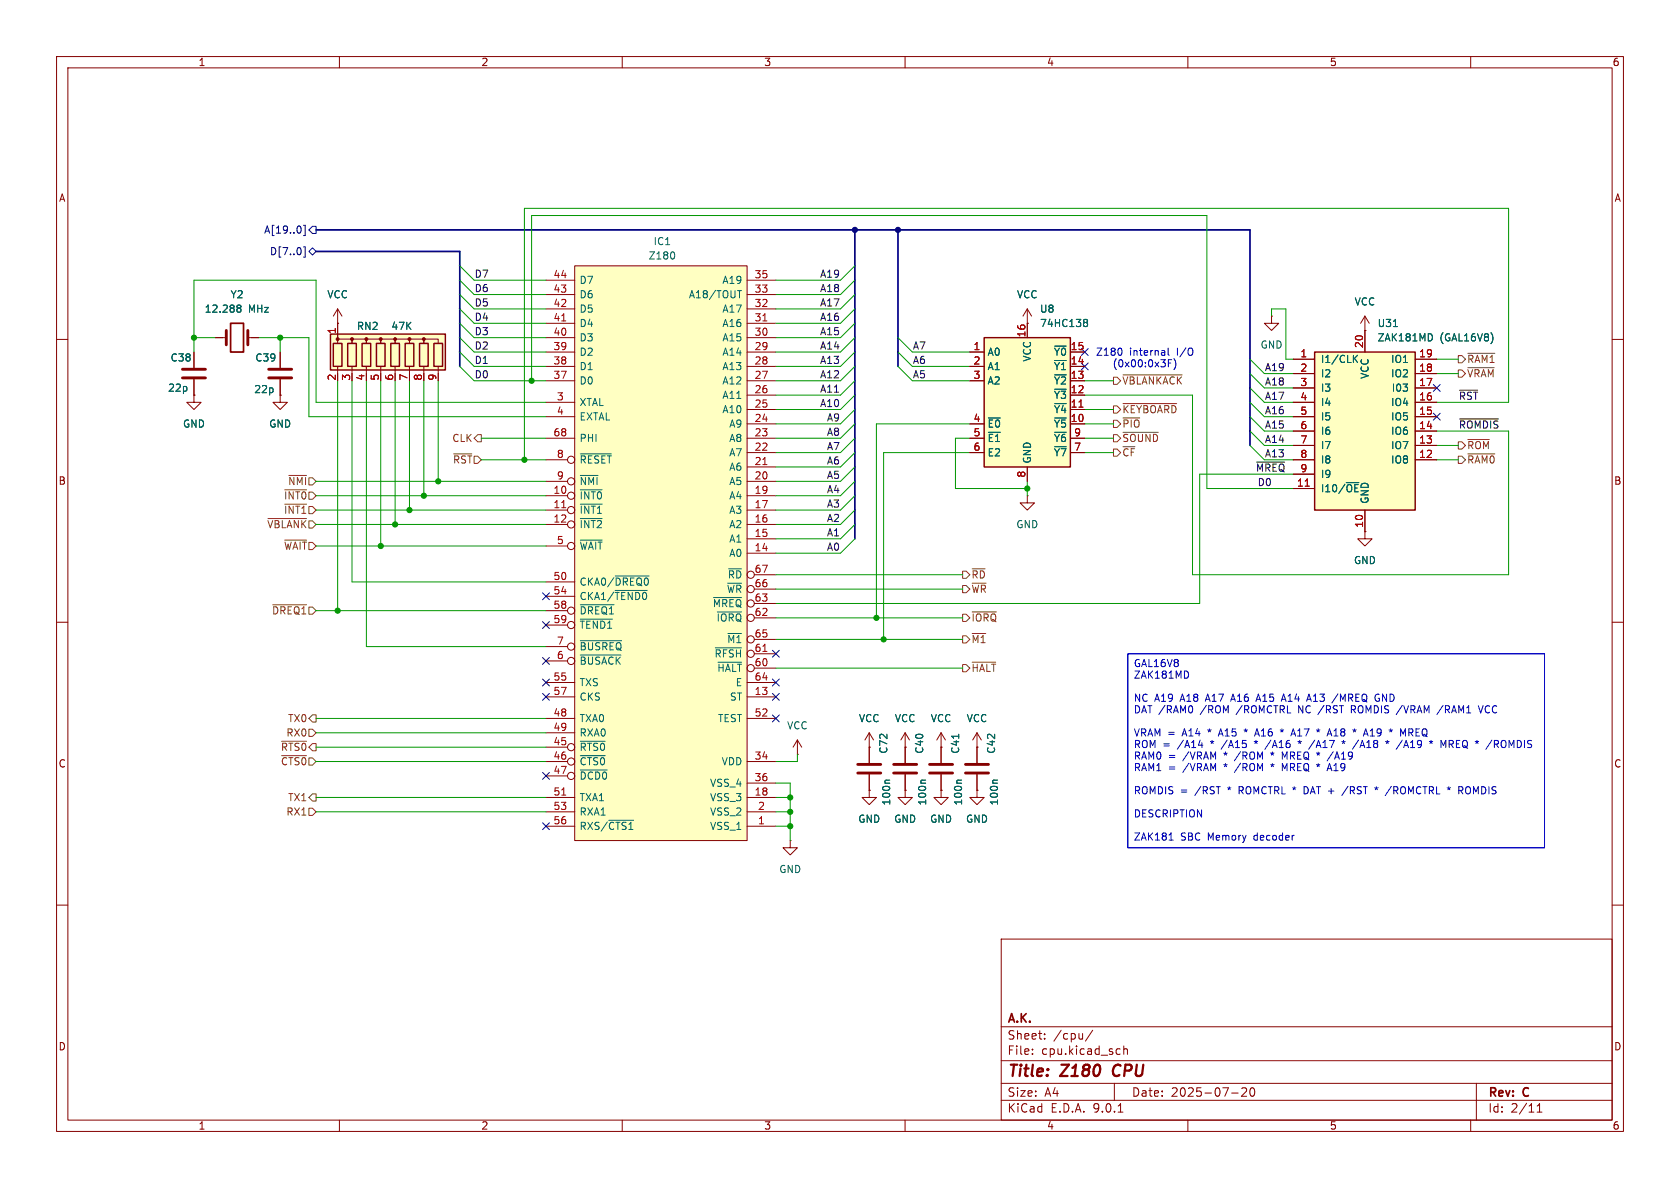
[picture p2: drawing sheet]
<svg xmlns="http://www.w3.org/2000/svg" width="297mm" height="210mm" viewBox="0 0 297 210" stroke-linecap="round" stroke-linejoin="round" font-family="sans-serif">
<defs><g id="words">
<g font-size="2.8" fill="#840000">
<text x="178" y="190.9">Title:</text>
<text x="187.7" y="190.9">Z180</text>
<text x="197.6" y="190.9">CPU</text>
</g>
<g font-size="2.1" fill="#840000">
<text x="178" y="184">Sheet:</text>
<text x="178" y="181.2">A.K.</text>
<text x="186.2" y="184">/cpu/</text>
<text x="178" y="186.7">File:</text>
<text x="184.1" y="186.7">cpu.kicad_sch</text>
<text x="178" y="196.9">KiCad</text>
<text x="178" y="194.1">Size:</text>
<text x="184.7" y="194.1">A4</text>
<text x="185.7" y="196.9">E.D.A.</text>
<text x="193.3" y="196.9">9.0.1</text>
<text x="200" y="194.1">Date:</text>
<text x="207" y="194.1">2025-07-20</text>
<text x="263" y="194.3">Rev:</text>
<text x="263" y="196.9">Id:</text>
<text x="267.1" y="196.9">2/11</text>
<text x="269.4" y="194.3">C</text>
</g>
<g font-size="1.8" fill="#840000">
<text x="35" y="11.9">1</text>
<text x="85" y="11.9">2</text>
<text x="135" y="11.9">3</text>
<text x="185" y="11.9">4</text>
<text x="235" y="11.9">5</text>
<text x="285" y="11.9">6</text>
<text x="10.3" y="35.9">A</text>
<text x="285.3" y="35.9">A</text>
<text x="10.3" y="85.9">B</text>
<text x="285.3" y="85.9">B</text>
<text x="10.3" y="135.9">C</text>
<text x="285.3" y="135.9">C</text>
<text x="10.3" y="185.9">D</text>
<text x="285.3" y="185.9">D</text>
<text x="35" y="199.9">1</text>
<text x="85" y="199.9">2</text>
<text x="135" y="199.9">3</text>
<text x="185" y="199.9">4</text>
<text x="235" y="199.9">5</text>
<text x="285" y="199.9">6</text>
</g>
<g font-size="1.8" fill="#000084">
<text x="46.6" y="41.5">A[19..0]</text>
<text x="47.6" y="45.3">D[7..0]</text>
</g>
<g font-size="1.8" fill="#006464">
<text x="114.6" y="46.1">Z180</text>
<text x="115.5" y="43.5">IC1</text>
<text x="40.7" y="52.9">Y2</text>
<text x="57.8" y="52.9">VCC</text>
<text x="102.4" y="50.4">D7</text>
<text x="102.4" y="52.9">D6</text>
<text x="121.7" y="52.9">A18/TOUT</text>
<text x="127.6" y="50.4">A19</text>
<text x="179.7" y="52.9">VCC</text>
<text x="36.1" y="55.5">12.288</text>
<text x="43.9" y="55.5">MHz</text>
<text x="63" y="58.5">RN2</text>
<text x="69.1" y="58.5">47K</text>
<text x="102.4" y="55.5">D5</text>
<text x="102.4" y="58">D4</text>
<text x="127.6" y="55.5">A17</text>
<text x="127.6" y="58">A16</text>
<text x="183.8" y="55.5">U8</text>
<text x="183.8" y="58">74HC138</text>
<text x="239.4" y="54.2">VCC</text>
<text x="243.5" y="58">U31</text>
<text x="30.1" y="64.1">C38</text>
<text x="45" y="64.1">C39</text>
<text x="102.4" y="60.6">D3</text>
<text x="102.4" y="63.1">D2</text>
<text x="102.4" y="65.6">D1</text>
<text x="127.6" y="60.6">A15</text>
<text x="127.6" y="63.1">A14</text>
<text x="127.6" y="65.6">A13</text>
<text x="174.5" y="63.1">A0</text>
<text x="174.5" y="65.6">A1</text>
<text x="182.5" y="64" transform="rotate(-90 182.5 64)">VCC</text>
<text x="186.2" y="63.1">~{Y0}</text>
<text x="186.2" y="65.6">~{Y1}</text>
<text x="222.8" y="61.8">GND</text>
<text x="233.4" y="64.4">I1/CLK</text>
<text x="243.5" y="60.6">ZAK181MD</text>
<text x="245.8" y="64.4">IO1</text>
<text x="254.5" y="60.6">(GAL16V8)</text>
<text x="29.6" y="69.4">22p</text>
<text x="44.9" y="69.7">22p</text>
<text x="102.4" y="68.2">D0</text>
<text x="102.4" y="72">XTAL</text>
<text x="127.6" y="68.2">A12</text>
<text x="127.6" y="70.7">A11</text>
<text x="174.5" y="68.2">A2</text>
<text x="186.2" y="68.2">~{Y2}</text>
<text x="186.2" y="70.7">~{Y3}</text>
<text x="233.4" y="66.9">I2</text>
<text x="233.4" y="69.4">I3</text>
<text x="233.4" y="72">I4</text>
<text x="242.2" y="67.1" transform="rotate(-90 242.2 67.1)">VCC</text>
<text x="245.8" y="66.9">IO2</text>
<text x="245.8" y="72">IO4</text>
<text x="245.9" y="69.4">I03</text>
<text x="32.3" y="75.8">GND</text>
<text x="47.5" y="75.8">GND</text>
<text x="102.4" y="74.5">EXTAL</text>
<text x="127.6" y="73.3">A10</text>
<text x="128.8" y="75.8">A9</text>
<text x="174.5" y="75.8">~{E0}</text>
<text x="186.2" y="73.3">~{Y4}</text>
<text x="186.2" y="75.8">~{Y5}</text>
<text x="233.4" y="74.5">I5</text>
<text x="233.4" y="77.1">I6</text>
<text x="245.8" y="74.5">IO5</text>
<text x="245.8" y="77.1">IO6</text>
<text x="102.4" y="78.3">PHI</text>
<text x="102.4" y="82.1">~{RESET}</text>
<text x="128.8" y="78.3">A8</text>
<text x="128.8" y="80.9">A7</text>
<text x="128.8" y="83.4">A6</text>
<text x="174.5" y="78.3">~{E1}</text>
<text x="174.5" y="80.9">E2</text>
<text x="182.5" y="82" transform="rotate(-90 182.5 82)">GND</text>
<text x="186.2" y="78.3">~{Y6}</text>
<text x="186.2" y="80.9">~{Y7}</text>
<text x="233.4" y="79.6">I7</text>
<text x="233.4" y="82.1">I8</text>
<text x="245.8" y="79.6">IO7</text>
<text x="245.8" y="82.1">IO8</text>
<text x="102.4" y="86">~{NMI}</text>
<text x="102.4" y="88.5">~{INT0}</text>
<text x="128.8" y="86">A5</text>
<text x="128.8" y="88.5">A4</text>
<text x="233.4" y="84.7">I9</text>
<text x="233.4" y="87.2">I10/~{OE}</text>
<text x="242.2" y="89.2" transform="rotate(-90 242.2 89.2)">GND</text>
<text x="102.4" y="91">~{INT1}</text>
<text x="102.4" y="93.6">~{INT2}</text>
<text x="128.8" y="91">A3</text>
<text x="128.8" y="93.6">A2</text>
<text x="179.6" y="93.6">GND</text>
<text x="102.4" y="97.4">~{WAIT}</text>
<text x="128.8" y="96.1">A1</text>
<text x="128.8" y="98.7">A0</text>
<text x="239.3" y="99.9">GND</text>
<text x="102.4" y="103.7">CKA0/~{DREQ0}</text>
<text x="102.4" y="106.3">CKA1/~{TEND0}</text>
<text x="125.9" y="107.5">~{MREQ}</text>
<text x="128.4" y="105">~{WR}</text>
<text x="128.6" y="102.5">~{RD}</text>
<text x="102.4" y="108.8">~{DREQ1}</text>
<text x="102.4" y="111.4">~{TEND1}</text>
<text x="126.6" y="110.1">~{IORQ}</text>
<text x="128.5" y="113.9">~{M1}</text>
<text x="102.4" y="115.2">~{BUSREQ}</text>
<text x="102.4" y="117.7">~{BUSACK}</text>
<text x="126.2" y="116.4">~{RFSH}</text>
<text x="126.7" y="119">~{HALT}</text>
<text x="102.4" y="121.5">TXS</text>
<text x="102.4" y="124.1">CKS</text>
<text x="128.9" y="124.1">ST</text>
<text x="130" y="121.5">E</text>
<text x="102.4" y="127.9">TXA0</text>
<text x="102.4" y="130.4">RXA0</text>
<text x="126.8" y="127.9">TEST</text>
<text x="139.1" y="129.1">VCC</text>
<text x="151.8" y="127.9">VCC</text>
<text x="158.1" y="127.9">VCC</text>
<text x="164.5" y="127.9">VCC</text>
<text x="170.8" y="127.9">VCC</text>
<text x="102.4" y="132.9">~{RTS0}</text>
<text x="102.4" y="135.5">~{CTS0}</text>
<text x="127.5" y="135.5">VDD</text>
<text x="157.1" y="133.3" transform="rotate(-90 157.1 133.3)">C72</text>
<text x="163.4" y="133.3" transform="rotate(-90 163.4 133.3)">C40</text>
<text x="169.8" y="133.3" transform="rotate(-90 169.8 133.3)">C41</text>
<text x="176.1" y="133.3" transform="rotate(-90 176.1 133.3)">C42</text>
<text x="102.4" y="138">~{DCD0}</text>
<text x="102.4" y="141.8">TXA1</text>
<text x="125.4" y="139.3">VSS_4</text>
<text x="125.4" y="141.8">VSS_3</text>
<text x="157.6" y="142.5" transform="rotate(-90 157.6 142.5)">100n</text>
<text x="163.9" y="142.5" transform="rotate(-90 163.9 142.5)">100n</text>
<text x="170.3" y="142.5" transform="rotate(-90 170.3 142.5)">100n</text>
<text x="176.6" y="142.5" transform="rotate(-90 176.6 142.5)">100n</text>
<text x="102.4" y="144.4">RXA1</text>
<text x="102.4" y="146.9">RXS/~{CTS1}</text>
<text x="125.4" y="144.4">VSS_2</text>
<text x="125.4" y="146.9">VSS_1</text>
<text x="151.6" y="145.6">GND</text>
<text x="158" y="145.6">GND</text>
<text x="164.3" y="145.6">GND</text>
<text x="170.7" y="145.6">GND</text>
<text x="137.7" y="154.5">GND</text>
</g>
<g font-size="1.8" fill="#0f0f0f">
<text x="83.8" y="51.7">D6</text>
<text x="83.8" y="49.2">D7</text>
<text x="144.9" y="51.7">A18</text>
<text x="144.9" y="49.2">A19</text>
<text x="83.8" y="56.8">D4</text>
<text x="83.8" y="59.3">D3</text>
<text x="83.8" y="54.3">D5</text>
<text x="144.9" y="56.8">A16</text>
<text x="144.9" y="59.3">A15</text>
<text x="144.9" y="54.3">A17</text>
<text x="83.8" y="64.4">D1</text>
<text x="83.8" y="61.9">D2</text>
<text x="144.9" y="61.9">A14</text>
<text x="144.9" y="64.4">A13</text>
<text x="161.3" y="61.9">A7</text>
<text x="161.3" y="64.4">A6</text>
<text x="223.5" y="65.7">A19</text>
<text x="83.8" y="67">D0</text>
<text x="144.9" y="69.5">A11</text>
<text x="144.9" y="67">A12</text>
<text x="161.3" y="67">A5</text>
<text x="223.5" y="70.8">A17</text>
<text x="223.5" y="68.2">A18</text>
<text x="257.8" y="70.8">~{RST}</text>
<text x="144.9" y="72">A10</text>
<text x="146.1" y="77.1">A8</text>
<text x="146.1" y="74.6">A9</text>
<text x="223.5" y="73.3">A16</text>
<text x="223.5" y="75.9">A15</text>
<text x="257.8" y="75.9">~{ROMDIS}</text>
<text x="146.1" y="79.7">A7</text>
<text x="146.1" y="82.2">A6</text>
<text x="221.9" y="83.5">~{MREQ} 9</text>
<text x="223.5" y="78.4">A14</text>
<text x="223.5" y="80.9">A13</text>
<text x="146.1" y="87.3">A4</text>
<text x="146.1" y="84.7">A5</text>
<text x="146.1" y="89.8">A3</text>
<text x="222.2" y="86">D0</text>
<text x="146.1" y="94.9">A1</text>
<text x="146.1" y="92.4">A2</text>
<text x="146.1" y="97.4">A0</text>
</g>
<g font-size="1.8" fill="#a90000">
<text x="97.7" y="49.3">44</text>
<text x="97.7" y="51.8">43</text>
<text x="133.3" y="49.3">35</text>
<text x="133.3" y="51.8">33</text>
<text x="59.4" y="59.1" transform="rotate(-90 59.4 59.1)">1</text>
<text x="97.7" y="54.4">42</text>
<text x="97.7" y="56.9">41</text>
<text x="97.7" y="59.4">40</text>
<text x="133.3" y="54.4">32</text>
<text x="133.3" y="56.9">31</text>
<text x="133.3" y="59.4">30</text>
<text x="181.4" y="59.7" transform="rotate(-90 181.4 59.7)">16</text>
<text x="97.7" y="62">39</text>
<text x="97.7" y="64.5">38</text>
<text x="133.3" y="62">29</text>
<text x="133.3" y="64.5">28</text>
<text x="172" y="62">1</text>
<text x="172" y="64.5">2</text>
<text x="189.2" y="62">15</text>
<text x="189.2" y="64.5">14</text>
<text x="229.8" y="63.2">1</text>
<text x="229.8" y="65.8">2</text>
<text x="241" y="61.6" transform="rotate(-90 241 61.6)">20</text>
<text x="250.8" y="63.2">19</text>
<text x="250.8" y="65.8">18</text>
<text x="59.4" y="67.4" transform="rotate(-90 59.4 67.4)">2</text>
<text x="62" y="67.4" transform="rotate(-90 62 67.4)">3</text>
<text x="64.5" y="67.4" transform="rotate(-90 64.5 67.4)">4</text>
<text x="67.1" y="67.4" transform="rotate(-90 67.1 67.4)">5</text>
<text x="69.6" y="67.4" transform="rotate(-90 69.6 67.4)">6</text>
<text x="72.1" y="67.4" transform="rotate(-90 72.1 67.4)">7</text>
<text x="74.7" y="67.4" transform="rotate(-90 74.7 67.4)">8</text>
<text x="77.2" y="67.4" transform="rotate(-90 77.2 67.4)">9</text>
<text x="97.7" y="67.1">37</text>
<text x="98.4" y="70.9">3</text>
<text x="133.3" y="67.1">27</text>
<text x="133.3" y="69.6">26</text>
<text x="172" y="67.1">3</text>
<text x="189.2" y="67.1">13</text>
<text x="189.2" y="69.6">12</text>
<text x="229.8" y="68.3">3</text>
<text x="229.8" y="70.9">4</text>
<text x="250.8" y="68.3">17</text>
<text x="250.8" y="70.9">16</text>
<text x="97.7" y="77.2">68</text>
<text x="98.4" y="73.4">4</text>
<text x="133.3" y="72.1">25</text>
<text x="133.3" y="74.7">24</text>
<text x="133.3" y="77.2">23</text>
<text x="172" y="74.7">4</text>
<text x="172" y="77.2">5</text>
<text x="189.2" y="72.1">11</text>
<text x="189.2" y="74.7">10</text>
<text x="189.8" y="77.2">9</text>
<text x="229.8" y="73.4">5</text>
<text x="229.8" y="75.9">6</text>
<text x="250.8" y="73.4">15</text>
<text x="250.8" y="75.9">14</text>
<text x="98.4" y="81">8</text>
<text x="133.3" y="79.8">22</text>
<text x="133.3" y="82.3">21</text>
<text x="172" y="79.8">6</text>
<text x="189.8" y="79.8">7</text>
<text x="229.8" y="78.5">7</text>
<text x="229.8" y="81">8</text>
<text x="229.8" y="83.6">9</text>
<text x="250.8" y="78.5">13</text>
<text x="250.8" y="81">12</text>
<text x="97.7" y="87.4">10</text>
<text x="97.7" y="89.9">11</text>
<text x="98.4" y="84.8">9</text>
<text x="133.3" y="84.8">20</text>
<text x="133.3" y="87.4">19</text>
<text x="133.3" y="89.9">17</text>
<text x="181.4" y="84.5" transform="rotate(-90 181.4 84.5)">8</text>
<text x="229.2" y="86.1">11</text>
<text x="97.7" y="92.5">12</text>
<text x="133.3" y="92.5">16</text>
<text x="133.3" y="95">15</text>
<text x="241" y="93.4" transform="rotate(-90 241 93.4)">10</text>
<text x="98.4" y="96.3">5</text>
<text x="133.3" y="97.5">14</text>
<text x="133.3" y="101.3">67</text>
<text x="97.7" y="102.6">50</text>
<text x="97.7" y="105.2">54</text>
<text x="97.7" y="107.7">58</text>
<text x="133.3" y="103.9">66</text>
<text x="133.3" y="106.4">63</text>
<text x="97.7" y="110.2">59</text>
<text x="133.3" y="109">62</text>
<text x="133.3" y="112.8">65</text>
<text x="98.4" y="114">7</text>
<text x="98.4" y="116.6">6</text>
<text x="133.3" y="115.3">61</text>
<text x="133.3" y="117.9">60</text>
<text x="97.7" y="120.4">55</text>
<text x="97.7" y="122.9">57</text>
<text x="133.3" y="120.4">64</text>
<text x="133.3" y="122.9">13</text>
<text x="97.7" y="126.7">48</text>
<text x="97.7" y="129.3">49</text>
<text x="97.7" y="131.8">45</text>
<text x="133.3" y="126.7">52</text>
<text x="97.7" y="134.4">46</text>
<text x="97.7" y="136.9">47</text>
<text x="133.3" y="134.4">34</text>
<text x="97.7" y="140.7">51</text>
<text x="97.7" y="143.3">53</text>
<text x="133.3" y="138.2">36</text>
<text x="133.3" y="140.7">18</text>
<text x="133.9" y="143.3">2</text>
<text x="97.7" y="145.8">56</text>
<text x="133.9" y="145.8">1</text>
</g>
<g font-size="1.8" fill="#0000c2">
<text x="193.7" y="63.1">Z180</text>
<text x="196.6" y="65.1">(0x00:0x3F)</text>
<text x="199.7" y="63.1">internal</text>
<text x="208.2" y="63.1">I/O</text>
<text x="200.3" y="118.2">GAL16V8</text>
<text x="200.3" y="120.3">ZAK181MD</text>
<text x="200.3" y="124.4">NC A19</text>
<text x="208.8" y="124.4">A18</text>
<text x="213.5" y="124.4">A17</text>
<text x="218.1" y="124.4">A16</text>
<text x="222.8" y="124.4">A15</text>
<text x="227.5" y="124.4">A14</text>
<text x="232.2" y="124.4">A13</text>
<text x="236.9" y="124.4">/MREQ</text>
<text x="244.6" y="124.4">GND</text>
<text x="200.3" y="126.4">DAT /RAM0</text>
<text x="200.3" y="130.5">VRAM =</text>
<text x="209.2" y="130.5">A14</text>
<text x="212.4" y="126.4">/ROM</text>
<text x="213.8" y="130.5">*</text>
<text x="216" y="130.5">A15</text>
<text x="218.9" y="126.4">/ROMCTRL</text>
<text x="220.7" y="130.5">*</text>
<text x="222.8" y="130.5">A16</text>
<text x="227.5" y="130.5">*</text>
<text x="229.6" y="130.5">A17</text>
<text x="230" y="126.4">NC /RST</text>
<text x="234.3" y="130.5">*</text>
<text x="236.4" y="130.5">A18</text>
<text x="239.7" y="126.4">ROMDIS /VRAM</text>
<text x="241.1" y="130.5">*</text>
<text x="243.2" y="130.5">A19</text>
<text x="247.9" y="130.5">*</text>
<text x="250.1" y="130.5">MREQ</text>
<text x="255.4" y="126.4">/RAM1</text>
<text x="262.9" y="126.4">VCC</text>
<text x="200.3" y="132.6">ROM =</text>
<text x="200.3" y="134.6">RAM0</text>
<text x="200.3" y="136.7">RAM1</text>
<text x="206.5" y="134.6">=</text>
<text x="206.5" y="136.7">=</text>
<text x="208.3" y="132.6">/A14</text>
<text x="209.3" y="134.6">/VRAM</text>
<text x="209.3" y="136.7">/VRAM</text>
<text x="214.3" y="132.6">*</text>
<text x="216.5" y="132.6">/A15</text>
<text x="216.7" y="134.6">*</text>
<text x="216.7" y="136.7">*</text>
<text x="218.8" y="134.6">/ROM</text>
<text x="218.8" y="136.7">/ROM</text>
<text x="222.5" y="132.6">*</text>
<text x="224.6" y="132.6">/A16</text>
<text x="225.4" y="134.6">*</text>
<text x="225.4" y="136.7">*</text>
<text x="227.5" y="134.6">MREQ *</text>
<text x="227.5" y="136.7">MREQ *</text>
<text x="232.8" y="132.6">/A17</text>
<text x="236" y="134.6">/A19</text>
<text x="236" y="136.7">A19</text>
<text x="240.9" y="132.6">/A18</text>
<text x="249" y="132.6">/A19</text>
<text x="255.1" y="132.6">*</text>
<text x="257.2" y="132.6">MREQ *</text>
<text x="265.7" y="132.6">/ROMDIS</text>
<text x="200.3" y="140.7">ROMDIS =</text>
<text x="211.4" y="140.7">/RST</text>
<text x="217.3" y="140.7">*</text>
<text x="219.5" y="140.7">ROMCTRL *</text>
<text x="231.4" y="140.7">DAT +</text>
<text x="238.6" y="140.7">/RST</text>
<text x="246.7" y="140.7">/ROMCTRL</text>
<text x="257.8" y="140.7">*</text>
<text x="259.9" y="140.7">ROMDIS</text>
<text x="200.3" y="144.8">DESCRIPTION</text>
<text x="200.3" y="148.9">ZAK181</text>
<text x="208.7" y="148.9">SBC</text>
<text x="213.6" y="148.9">Memory</text>
<text x="221.9" y="148.9">decoder</text>
</g>
<g font-size="1.8" fill="#725600">
<text x="259.3" y="64.4">~{RAM1}</text>
<text x="198.3" y="68.2">~{VBLANKACK}</text>
<text x="259.3" y="66.9">~{VRAM}</text>
<text x="198.3" y="75.8">~{PIO}</text>
<text x="198.3" y="73.3">~{KEYBOARD}</text>
<text x="79.9" y="78.3">CLK</text>
<text x="80" y="82.1">~{RST}</text>
<text x="198.3" y="78.3">~{SOUND}</text>
<text x="198.3" y="80.9">~{CF}</text>
<text x="259.3" y="79.6">~{ROM}</text>
<text x="259.3" y="82.1">~{RAM0}</text>
<text x="50.1" y="88.5">~{INT0}</text>
<text x="50.8" y="86">~{NMI}</text>
<text x="47.1" y="93.6">~{VBLANK}</text>
<text x="50.1" y="91">~{INT1}</text>
<text x="50.1" y="97.4">~{WAIT}</text>
<text x="171.6" y="102.5">~{RD}</text>
<text x="171.6" y="105">~{WR}</text>
<text x="48" y="108.8">~{DREQ1}</text>
<text x="171.6" y="113.9">~{M1}</text>
<text x="171.6" y="110.1">~{IORQ}</text>
<text x="171.6" y="119">~{HALT}</text>
<text x="50.5" y="130.4">RX0</text>
<text x="50.8" y="127.9">TX0</text>
<text x="49.6" y="135.5">~{CTS0}</text>
<text x="49.6" y="132.9">~{RTS0}</text>
<text x="50.8" y="141.8">TX1</text>
<text x="50.5" y="144.4">RX1</text>
</g>
</g></defs>
<g fill="none" stroke="#840000" stroke-width=".18">
<path d="M10 10h277v190h-277zM12 12h273v186h-273zM60 10v2M110 10v2M160 10v2M210 10v2M260 10v2M224.8 55.9v1.3h1.3l-1.3 1.2-1.3-1.2h1.3M224.8 55.9h.1M10 60h2M285 60h2M10 110h2"/>
<path d="M285 110h2M153.7 132.1h.1M153.7 139.7v1.3h1.2l-1.2 1.2-1.3-1.2h1.3M153.7 139.7h.1M153.7 129.5l-.8 1.3M153.7 129.5l.7 1.3M153.7 129.5v5.4M153.7 136.9v2.8M160 139.7v1.3h1.3l-1.3 1.2-1.3-1.2h1.3M160 139.7h.1M160 132.1h.1M160 129.5l-.7 1.3"/>
<path d="M160 129.5l.8 1.3M160 129.5v5.4M160 136.9v2.8M139.7 148.6v1.3h1.3l-1.3 1.2-1.3-1.2h1.3M139.7 148.6h.1M10 160h2M177 166h108v32h-108zM285 160h2M60 198v2M110 198v2M160 198v2M177 194.5h108"/>
<path d="M177 191.5h108M177 187.5h108M177 181.5h108M182.5 186.3v.1M182.5 185.5v.1M184.7 183.6v.1M184.7 182.8v.1M193.2 182.1l-1.3 2M197 191.5v3M197.7 196.6h.8M197.9 185.4l.1 .1M198 186.3l-.1 .1"/>
<path d="M198.7 184.9v1.5M198.7 185.5l.2-.1 .3 .1 .1 .9M210 198v2M217.7 193.2h1.2M219.5 192.4l.6-.1 .2 .1 .1 .3-.9 1.1h.9M221.1 192.4l.2-.1a.81 .81 0 0 1 .6 .6 .81 .81 0 0 1-.3 .8l-.1 .1a.81 .81 0 0 1-.4-1.4zM260 198v2M261 191.5v6.5M271.7 196.6h.9M271.7 195.5l.5-.4v1.5"/>
</g>
<path d="M197 188.5a1.27 1.27 0 0 0 0 1.6" fill="none" stroke="#840000" stroke-width=".4"/>
<path d="M151.6 135.1h4.1M151.6 136.7h4.1M158 135.1h4.1M158 136.7h4.1" fill="none" stroke="#840000" stroke-width=".51"/>
<path d="M157.3 137.9h-.7l-.1 .2M163.6 137.9h-.6l-.2 .2" fill="none" stroke="#006464" stroke-width=".18"/>
<path d="M58.4 59.1h20.3v6.3h-20.3z" fill="#ffffc2"/>
<path d="M58.4 59.1h20.3v6.3h-20.3zM58.9 60.7h1.6v4.1h-1.6zM61.5 60.7h1.5v4.1h-1.5zM64 60.7h1.5v4.1h-1.5zM66.5 60.7h1.6v4.1h-1.6zM69.1 60.7h1.5v4.1h-1.5zM71.6 60.7h1.6v4.1h-1.6zM74.2 60.7h1.5v4.1h-1.5zM76.7 60.7h1.5v4.1h-1.5z" fill="none" stroke="#840000" stroke-width=".25"/>
<g fill="#840000" stroke="#840000" stroke-width=".18">
<circle cx="59.7" cy="59.9" r=".25"/>
<circle cx="62.2" cy="59.9" r=".25"/>
<circle cx="64.8" cy="59.9" r=".25"/>
<circle cx="67.3" cy="59.9" r=".25"/>
<circle cx="69.8" cy="59.9" r=".25"/>
<circle cx="72.4" cy="59.9" r=".25"/>
<circle cx="74.9" cy="59.9" r=".25"/>
</g>
<g fill="none" stroke="#840000" stroke-width=".18">
<path d="M59.7 57.2h.1M59.7 54.6v5.1M59.7 54.6l-.8 1.3M59.7 54.6l.8 1.3M241.3 58.4h.1M241.3 55.9l-.8 1.3M241.3 55.9l.8 1.3M241.3 55.9v2.5M59.7 60.7v-.8h2.5v.8v-.8h2.6v.8v-.8h2.5v.8v-.8h2.5v.8v-.8h2.6v.8v-.8h2.5v.8v-.8h2.6v.8M59.7 64.8v1.2M62.2 64.8v1.2M64.8 64.8v1.2"/>
<path d="M67.3 64.8v1.2M69.8 64.8v1.2M72.4 64.8v1.2M74.9 64.8v1.2M77.5 64.8v1.2"/>
</g>
<path d="M101.6 47h30.5v101.6h-30.5z" fill="#ffffc2"/>
<g fill="none" stroke="#840000" stroke-width=".18">
<path d="M96.5 49.5h5.1M96.5 52.1h5.1M96.5 54.6h5.1M96.5 57.2h5.1M96.5 59.7h5.1M101.6 47h30.5v101.6h-30.5zM132.1 49.5h5.1M132.1 52.1h5.1M132.1 54.6h5.1M132.1 57.2h5.1M132.1 59.7h5.1M96.5 62.2h5.1"/>
<path d="M96.5 64.8h5.1M96.5 67.3h5.1M96.5 71.1h5.1M96.5 73.7h5.1M96.5 77.5h5.1M132.1 62.2h5.1M132.1 64.8h5.1M132.1 67.3h5.1M132.1 77.5h5.1M132.1 69.9h5.1M132.1 72.4h5.1M132.1 74.9h5.1"/>
<path d="M96.5 81.3h3.8M96.5 85.1h3.8M96.5 87.6h3.8M96.5 90.2h3.8M96.5 92.7h3.8M96.5 96.5h3.8M132.1 85.1h5.1M132.1 87.6h5.1M132.1 90.2h5.1M132.1 92.7h5.1M132.1 80h5.1M132.1 82.6h5.1"/>
<path d="M132.1 95.3h5.1M132.1 97.8h5.1M96.5 102.9h5.1M96.5 105.4h5.1M96.5 108h3.8M96.5 110.5h3.8M96.5 114.3h3.8M96.5 116.8h3.8M133.3 101.6h3.9M133.3 104.1h3.9M133.3 106.7h3.9M133.3 109.2h3.9"/>
<path d="M133.3 113h3.9M133.3 115.6h3.9M133.3 118.1h3.9M96.5 120.7h5.1M96.5 123.2h5.1M96.5 127h5.1M96.5 129.5h5.1M96.5 132.1h3.8M96.5 134.6h3.8M96.5 137.2h3.8M132.1 120.7h5.1M132.1 123.2h5.1"/>
<path d="M132.1 127h5.1M132.1 134.6h5.1M132.1 138.4h5.1M96.5 141h5.1M96.5 143.5h5.1M96.5 146.1h5.1M132.1 141h5.1M132.1 143.5h5.1M132.1 146.1h5.1"/>
<circle cx="101" cy="90.2" r=".63"/>
<circle cx="101" cy="81.3" r=".63"/>
<circle cx="101" cy="87.6" r=".63"/>
<circle cx="101" cy="92.7" r=".63"/>
<circle cx="101" cy="96.5" r=".63"/>
<circle cx="101" cy="85.1" r=".63"/>
<circle cx="101" cy="107.9" r=".63"/>
<circle cx="101" cy="116.8" r=".63"/>
<circle cx="101" cy="110.5" r=".63"/>
<circle cx="101" cy="114.3" r=".63"/>
<circle cx="101" cy="134.6" r=".63"/>
<circle cx="101" cy="137.2" r=".63"/>
<circle cx="101" cy="132.1" r=".63"/>
</g>
<path d="M99.3 56.7h.7M134.9 56.7h.7M99.3 89.8h.7M134.9 82.1h.7M134.9 115.2h.7M99.3 140.6h.7" fill="none" stroke="#a90000" stroke-width=".18"/>
<g fill="none" stroke="#006464" stroke-width=".18">
<path d="M119.2 44.6l.1 .4-.1 .7M130.4 51.4h.7M130.7 51.4v1.2M102.6 80.2h5.5M102.6 84h3.1M102.6 86.6h3.8M102.6 89.1h3.8M102.6 91.7h3.8M102.6 95.5h3.8M102.6 106.9h6M102.6 109.4h5.7M102.6 113.3h7.3"/>
<path d="M102.6 115.8h7.2M108.8 101.8h5.9M108.8 104.4h5.6M126.1 105.6h5M126.4 114.5h4.7M126.8 108.2h4.3M126.9 117.1h4.2M128.7 112h2.4M128.8 100.6h2.3M102.6 131h4.4M102.6 133.6h4.4M102.6 136.1h4.8"/>
<path d="M107.6 145h4.4"/>
</g>
<path d="M232.4 62.2h17.8v28h-17.8z" fill="#ffffc2"/>
<path d="M232.4 62.2h17.8v28h-17.8z" fill="none" stroke="#840000" stroke-width=".25"/>
<g fill="none" stroke="#840000" stroke-width=".18">
<path d="M38.1 59.7h1.9M43.8 59.7h1.9M181.6 57.2h.1M181.6 54.6l-.8 1.3M181.6 54.6l.8 1.3M181.6 54.6v2.6M241.3 58.4v3.8M228.6 63.5h3.8M228.6 66h3.8M228.6 68.6h3.8M228.6 71.1h3.8M228.6 73.7h3.8"/>
<path d="M228.6 76.2h3.8M228.6 78.7h3.8M250.2 63.5h3.8M250.2 66h3.8M250.2 68.6h3.8M250.2 71.1h3.8M250.2 73.7h3.8M250.2 76.2h3.8M250.2 78.7h3.8M228.6 81.3h3.8M228.6 83.8h3.8M228.6 86.4h3.8"/>
<path d="M241.3 94v1.3h1.3l-1.3 1.2-1.3-1.2h1.3M241.3 94h.1M241.3 90.2v3.8M250.2 81.3h3.8M141 133.4h.1M141 130.8l-.8 1.3M141 130.8l.7 1.3M141 130.8v2.6"/>
</g>
<path d="M42 54.4l.1 .1M42 54l.4-.1 .1 .1 .1 .2-.2 .3M42.1 54.5h.3M42.1 54.5h-.1M42.4 54.5l.2 .2-.1 .4-.1 .1-.4-.1M246.3 57.7h.8M253.1 59.2l.1 .3-.1 .6M263.9 59.4v.8M239.5 63.4l.5 .7M240 62.8l-.7 .7" fill="none" stroke="#006464" stroke-width=".18"/>
<path d="M230.7 85.9h.8" fill="none" stroke="#a90000" stroke-width=".18"/>
<path d="M40 58.4v2.6M43.8 58.4v2.6" fill="none" stroke="#840000" stroke-width=".51"/>
<path d="M40.8 57.2h2.3v5h-2.3z" fill="none" stroke="#840000" stroke-width=".3"/>
<path d="M174 59.7h15.2v22.9h-15.2z" fill="#ffffc2"/>
<path d="M174 59.7h15.2v22.9h-15.2z" fill="none" stroke="#840000" stroke-width=".25"/>
<g fill="none" stroke="#840000" stroke-width=".18">
<path d="M38.1 59.7h1.3M44.4 59.7h1.3M59.7 57.2h.1M59.7 57.2v2.5M181.6 57.2h.1M181.6 57.2v2.5M241.3 58.4h.1M241.3 58.4v3.8M34.3 69.9v1.2h1.3l-1.3 1.3-1.3-1.3h1.3M34.3 69.9h.1M34.3 62.2v2.8M34.3 67.1v2.8"/>
<path d="M49.5 69.9v1.2h1.3l-1.3 1.3-1.2-1.3h1.2M49.5 69.9h.1M49.5 62.2v2.8M49.5 67.1v2.8M171.4 62.2h2.6M171.4 64.8h2.6M171.4 67.3h2.6M171.4 74.9h2.6M171.4 77.5h2.6M189.2 62.2h2.6M189.2 64.8h2.6M189.2 67.3h2.6"/>
<path d="M189.2 74.9h2.6M189.2 77.5h2.6M189.2 69.9h2.6M189.2 72.4h2.6M228.6 63.5h3.8M228.6 66h3.8M228.6 68.6h3.8M228.6 71.1h3.8M228.6 73.7h3.8M228.6 76.2h3.8M228.6 78.7h3.8M250.2 63.5h3.8"/>
<path d="M250.2 66h3.8M250.2 68.6h3.8M250.2 71.1h3.8M250.2 73.7h3.8M250.2 76.2h3.8M250.2 78.7h3.8M171.4 80h2.6M181.6 87.6v1.3h1.3l-1.3 1.3-1.3-1.3h1.3M181.6 87.6h.1M181.6 82.6v2.5M189.2 80h2.6M228.6 81.3h3.8"/>
<path d="M228.6 83.8h3.8M228.6 86.4h3.8M241.3 94h.1M241.3 90.2v3.8M250.2 81.3h3.8M153.7 139.7h.1M153.7 132.1h.1M153.7 132.1v2.8M153.7 136.9v2.8M160 132.1h.1M160 139.7h.1M160 132.1v2.8"/>
<path d="M160 136.9v2.8M166.4 132.1h.1M166.4 139.7v1.3h1.2l-1.2 1.2-1.3-1.2h1.3M166.4 139.7h.1M166.4 129.5v5.4M166.4 136.9v2.8M166.4 129.5l-.8 1.3M166.4 129.5l.7 1.3M172.7 132.1h.1M172.7 139.7v1.3h1.3l-1.3 1.2-1.3-1.2h1.3M172.7 139.7h.1M172.7 129.5v5.4"/>
<path d="M172.7 136.9v2.8M172.7 129.5l-.7 1.3M172.7 129.5l.8 1.3"/>
</g>
<g fill="none" stroke="#006464" stroke-width=".18">
<path d="M42 54.4l.1 .1M42 54l.4-.1 .1 .1 .1 .2-.2 .3M42.1 54.5h.3M42.1 54.5h-.1M42.4 54.5l.2 .2-.1 .4-.1 .1-.4-.1M191.7 56.9l.1 .1M191.7 56.5h.3l.2 .1 .1 .2-.3 .2M191.8 57h.2M191.8 57l-.1 .1M192 57l.3 .2-.1 .4-.2 .1h-.3M246.3 57.7h.8M253.1 59.2l.1 .3-.1 .6"/>
<path d="M263.9 59.4v.8M174.7 73.9h2.1M186.5 61.2h2M239.5 63.4l.5 .7M240 62.8l-.7 .7M157.3 137.9h-.7l-.1 .2M163.6 137.9h-.6l-.2 .2M169.5 129.8v.7M170 137.9h-.7l-.1 .2M176.3 137.9h-.6l-.2 .2"/>
</g>
<path d="M190.7 72h.8M230.7 85.9h.8" fill="none" stroke="#a90000" stroke-width=".18"/>
<path d="M32.3 66.8h4M32.3 65.3h4M47.5 66.8h4.1M47.5 65.3h4.1M164.3 135.1h4.1M164.3 136.7h4.1M170.7 135.1h4.1M170.7 136.7h4.1" fill="none" stroke="#840000" stroke-width=".51"/>
<g fill="none" stroke="#725600" stroke-width=".18">
<path d="M84.5 76.8h.6v1.3h-.6l-.7-.6zM196.8 76.8h.7l.6 .7-.6 .6h-.7zM196.8 74.3h.7l.6 .6-.6 .7h-.7zM196.8 71.8h.7l.6 .6-.6 .6h-.7zM196.8 79.4h.7l.6 .6-.6 .6h-.7zM196.8 66.7h.7l.6 .6-.6 .6h-.7zM198.5 76.4h6.3M198.5 73.9h3M198.5 71.3h9.5M198.5 66.3h10.5M257.8 62.9h.6l.7 .6-.7 .6h-.6zM257.8 65.4h.6l.7 .6-.7 .7h-.6z"/>
<path d="M257.8 78.1h.6l.7 .6-.7 .7h-.6zM259.5 62.5h4.8M259.5 65h4.6M259.5 77.7h3.8M47.4 91.7h6.8M50.3 86.6h3.9M50.3 89.1h3.9M50.3 95.5h3.9M51.1 84h3.1M80.2 80.2h3.2M257.8 80.6h.6l.7 .7-.7 .6h-.6zM259.5 80.2h4.8"/>
<path d="M48.2 106.9h6M170.2 101h.6l.6 .6-.6 .6h-.6zM170.2 112.4h.6l.6 .6-.6 .7h-.6zM170.2 117.5h.6l.6 .6-.6 .6h-.6zM170.2 103.5h.6l.6 .6-.6 .7h-.6zM170.2 108.6h.6l.6 .6-.6 .7h-.6zM171.9 100.6h2.3M171.9 112h2.4M171.9 117.1h4.1M171.9 108.2h4.2M49.8 133.6h4.4M49.8 131h4.4"/>
<path d="M54.6 128.9h.6l.7 .6-.7 .7h-.6zM55.2 126.4h.7v1.2h-.7l-.6-.6zM54.6 142.9h.6l.7 .6-.7 .6h-.6zM55.2 140.3h.7v1.3h-.7l-.6-.6z"/>
</g>
<g fill="none" stroke="#000084" stroke-width=".18">
<path d="M53.7 39.8h.3v1.8h-.3M53.2 40.2v.8M53.7 43.6h.3v1.9h-.3M54.6 44.5l.6-.7 .7 .7-.7 .6zM55.2 40h.7v1.3h-.7l-.6-.7zM191.2 64.2l1.2 1.2M191.2 61.6l1.2 1.2M192.4 64.2l-1.2 1.2M192.4 61.6l-1.2 1.2M253.4 68l1.2 1.2M253.4 73.1l1.2 1.2M254.6 68l-1.2 1.2"/>
<path d="M254.6 73.1l-1.2 1.2M95.9 104.8l1.2 1.2M95.9 109.9l1.2 1.2M95.9 116.2l1.2 1.2M97.1 104.8l-1.2 1.2M97.1 109.9l-1.2 1.2M97.1 116.2l-1.2 1.2M136.6 115l1.2 1.2M137.8 115l-1.2 1.2M95.9 120l1.2 1.3M95.9 122.6l1.2 1.2M95.9 136.6l1.2 1.2"/>
<path d="M97.1 120l-1.2 1.3M97.1 122.6l-1.2 1.2M97.1 136.6l-1.2 1.2M136.6 126.4l1.2 1.2M136.6 120l1.2 1.3M136.6 122.6l1.2 1.2M137.8 126.4l-1.2 1.2M137.8 120l-1.2 1.3M137.8 122.6l-1.2 1.2M95.9 145.4l1.2 1.3M97.1 145.4l-1.2 1.3"/>
</g>
<path d="M258 74.1h6.9M258 69h3.2M222.2 81.7h4.9" fill="none" stroke="#0f0f0f" stroke-width=".18"/>
<path d="M55.9 44.5h25.4v20.3M55.9 40.6h165.1v38.1M151.1 40.6v54.7M158.7 40.6v24.2" fill="none" stroke="#000084" stroke-width=".3"/>
<g fill="none" stroke="#009600" stroke-width=".18">
<path d="M34.3 59.7h3.8M45.7 59.7h8.9v14h41.9M49.5 59.7v2.5M81.3 57.2l2.5 2.5h12.7M81.3 47l2.5 2.5h12.7M81.3 54.6l2.5 2.6h12.7M81.3 59.7l2.5 2.5h12.7M81.3 49.5l2.5 2.6h12.7M81.3 52.1l2.5 2.5h12.7M151.1 57.2l-2.5 2.5h-11.4M151.1 47l-2.5 2.5h-11.4M151.1 54.6l-2.5 2.6h-11.4"/>
<path d="M151.1 59.7l-2.5 2.5h-11.4M151.1 49.5l-2.5 2.6h-11.4M151.1 52.1l-2.5 2.5h-11.4M158.7 59.7l2.6 2.5h10.1M224.8 55.9v-1.3h2.5v8.9h1.3M34.3 62.2v-12.7h21.6v21.6h40.6M59.7 67.3v40.7M62.2 67.3v35.6h34.3M64.8 67.3v47h31.7M67.3 67.3v29.2M69.8 67.3v25.4M72.4 67.3v22.9"/>
<path d="M74.9 67.3v20.3M77.5 67.3v17.8M81.3 64.8l2.5 2.5h12.7M81.3 62.2l2.5 2.6h12.7M85.1 77.5h11.4M94 67.3v-29.2h119.4v48.3h15.2M151.1 67.3l-2.5 2.6h-11.4M151.1 64.8l-2.5 2.5h-11.4M151.1 72.4l-2.5 2.5h-11.4M151.1 74.9l-2.5 2.6h-11.4M151.1 62.2l-2.5 2.6h-11.4M151.1 69.9l-2.5 2.5h-11.4"/>
<path d="M151.1 77.5l-2.5 2.5h-11.4M158.7 64.8l2.6 2.5h10.1M158.7 62.2l2.6 2.6h10.1M171.4 74.9h-16.5v34.3M171.4 77.5h-2.5v8.9h12.7M191.8 69.9h19v31.7h55.9v-25.4h-12.7M191.8 67.3h5M191.8 74.9h5M191.8 77.5h5M191.8 72.4h5M221 78.7l2.5 2.6h5.1M221 71.1l2.5 2.6h5.1"/>
<path d="M221 68.6l2.5 2.5h5.1M221 73.7l2.5 2.5h5.1M221 76.2l2.5 2.5h5.1M221 63.5l2.5 2.5h5.1M221 66l2.5 2.6h5.1M254 71.1h12.7v-34.3h-174v44.5M254 78.7h3.8M254 63.5h3.8M254 66h3.8M55.9 87.6h40.6M55.9 90.2h40.6M55.9 96.5h40.6"/>
<path d="M55.9 92.7h40.6M55.9 85.1h40.6M85.1 81.3h11.4M151.1 85.1l-2.5 2.5h-11.4M151.1 87.6l-2.5 2.6h-11.4M151.1 90.2l-2.5 2.5h-11.4M151.1 82.6l-2.5 2.5h-11.4M151.1 95.3l-2.5 2.5h-11.4M151.1 80l-2.5 2.6h-11.4M151.1 92.7l-2.5 2.6h-11.4M171.4 80h-15.2v33M181.6 85.1v2.5"/>
<path d="M191.8 80h5M228.6 83.8h-16.5v22.9h-74.9M254 81.3h3.8M55.9 108h40.6M137.2 101.6h33M137.2 109.2h33M137.2 118.1h33M137.2 104.1h33M137.2 113h33M55.9 134.6h40.6M55.9 127h40.6M55.9 132.1h40.6"/>
<path d="M55.9 129.5h40.6M137.2 138.4h2.5v10.2M141 133.4v1.2h-3.8M55.9 143.5h40.6M55.9 141h40.6M137.2 143.5h2.5M137.2 141h2.5M137.2 146.1h2.5"/>
</g>
<g fill="none" stroke="#0000c2" stroke-width=".18">
<path d="M198.2 61.7l.2 .3-.2 .7M206.5 61.5v1.1l.2 .2M206.6 64.2h.4M207.2 63.6h-.6v1.3M207.5 63.4a1.46 1.46 0 0 1 0 1.9M199.4 115.6h73.6v34.3h-73.6zM210 118.8l.1 .4-.1 .5M210.8 125v.8M211.9 131.7h.8M219.9 129l.3 .1-.2 .3M221.7 131.1l.3 .1-.1 .2M221.9 129.7h.6"/>
<path d="M222.2 123.6h.6M222.2 128.8l-.4 1.3M222.5 122.7l-.5 1.3M224.6 133.1l.3 .1-.1 .3M224.6 135.2l.3 .1-.1 .2M224.7 130.8l-1.1 1.7M226.3 129l.3 .1M226.6 123.6h.6M226.6 128.8v.3M226.6 129.1l-.2 .3M226.6 129.1l.2 .3M226.9 122.7l-.4 1.3"/>
<path d="M226.9 129l-.3 .1M227.1 133.8l-.4-.9v1.3M227.1 135.9l-.4-.9v1.2M228.3 129.7h.6M228.6 128.8l.4 1.3M229.5 131.1l.3 .1M229.8 130.9v.3M229.8 131.2l-.2 .2M229.8 131.2l.2 .2M230.1 131.1l-.3 .1M231 124l.4-1.3 .4 1.3M231 139.1h-.4v1.2h.4"/>
<path d="M231.1 123.6h.6M232.4 130.8l-1.1 1.7M233.3 129l-.3 .1M234.7 135.9h.6M235 135l.5 1.2M235.7 132.9l-1.1 1.6M235.8 130.1h.7M235.9 129.1l-.1 .1M236.5 122.6l-1 1.7M237.2 131.1l.3 .1M237.5 130.9v.3M237.5 131.2l-.2 .2"/>
<path d="M237.5 131.2l.2 .2M237.8 131.1l-.3 .1M238.3 139l-1.1 1.6M238.9 124.8v1.2M238.9 125.4h.5M239.2 125.4l.4 .6M240.2 130.8l-1.1 1.7M242.2 130.1h.8M242.2 129.2l.4-.4v1.3M243 139.2l.3 .2M243.3 139.1v.3M243.3 139.4l-.2 .2"/>
<path d="M243.3 139.4l.2 .2M243.6 123.4h.3l-.1 .5-.3 .1-.3-.2M243.6 139.2l-.3 .2M243.8 122.8l-.3-.1-.3 .2M245 131.1l.3 .1M245.3 130.9v.3M245.3 131.2l-.2 .2M245.3 131.2l.1 .2M245.6 131.1l-.3 .1M246 139l-1.1 1.6M247.9 130.8l-1.1 1.7M248.3 131.8h.6"/>
<path d="M248.6 130.9l-.4 1.3M249.1 128.8l.6 .1M249.4 129.5l.4 .6M249.7 129.4l-.6 .1M255.1 124.7l-1.1 1.6M256.2 130.9h.6M256.5 131.6l.4 .6M256.8 131.5l-.6 .1M259.6 139.1a.43 .43 0 0 0-.5 .4v.4a.43 .43 0 0 0 .5 .4M261.3 124.8l.5 1.2 .4-1.2M264.5 131.6l.4 .6M264.8 130.9l.1 .2-.1 .4"/>
<path d="M206.7 148.5h.7M206.9 147.4l.1-.2v1.3"/>
</g>
<g fill="#009600" stroke="#009600" stroke-width=".18">
<circle cx="181.6" cy="86.4" r=".46"/>
<circle cx="154.9" cy="109.2" r=".46"/>
<circle cx="156.2" cy="113" r=".46"/>
<circle cx="139.7" cy="143.5" r=".46"/>
<circle cx="139.7" cy="141" r=".46"/>
<circle cx="139.7" cy="146.1" r=".46"/>
<circle cx="49.5" cy="59.7" r=".46"/>
<circle cx="92.7" cy="81.3" r=".46"/>
<circle cx="34.3" cy="59.7" r=".46"/>
<circle cx="94" cy="67.3" r=".46"/>
<circle cx="74.9" cy="87.6" r=".46"/>
<circle cx="77.5" cy="85.1" r=".46"/>
<circle cx="72.4" cy="90.2" r=".46"/>
<circle cx="69.8" cy="92.7" r=".46"/>
<circle cx="67.3" cy="96.5" r=".46"/>
<circle cx="59.7" cy="108" r=".46"/>
</g>
<g fill="#000084" stroke="#000084" stroke-width=".18">
<circle cx="158.7" cy="40.6" r=".46"/>
<circle cx="151.1" cy="40.6" r=".46"/>
</g>
<use href="#words"/>
</svg>
